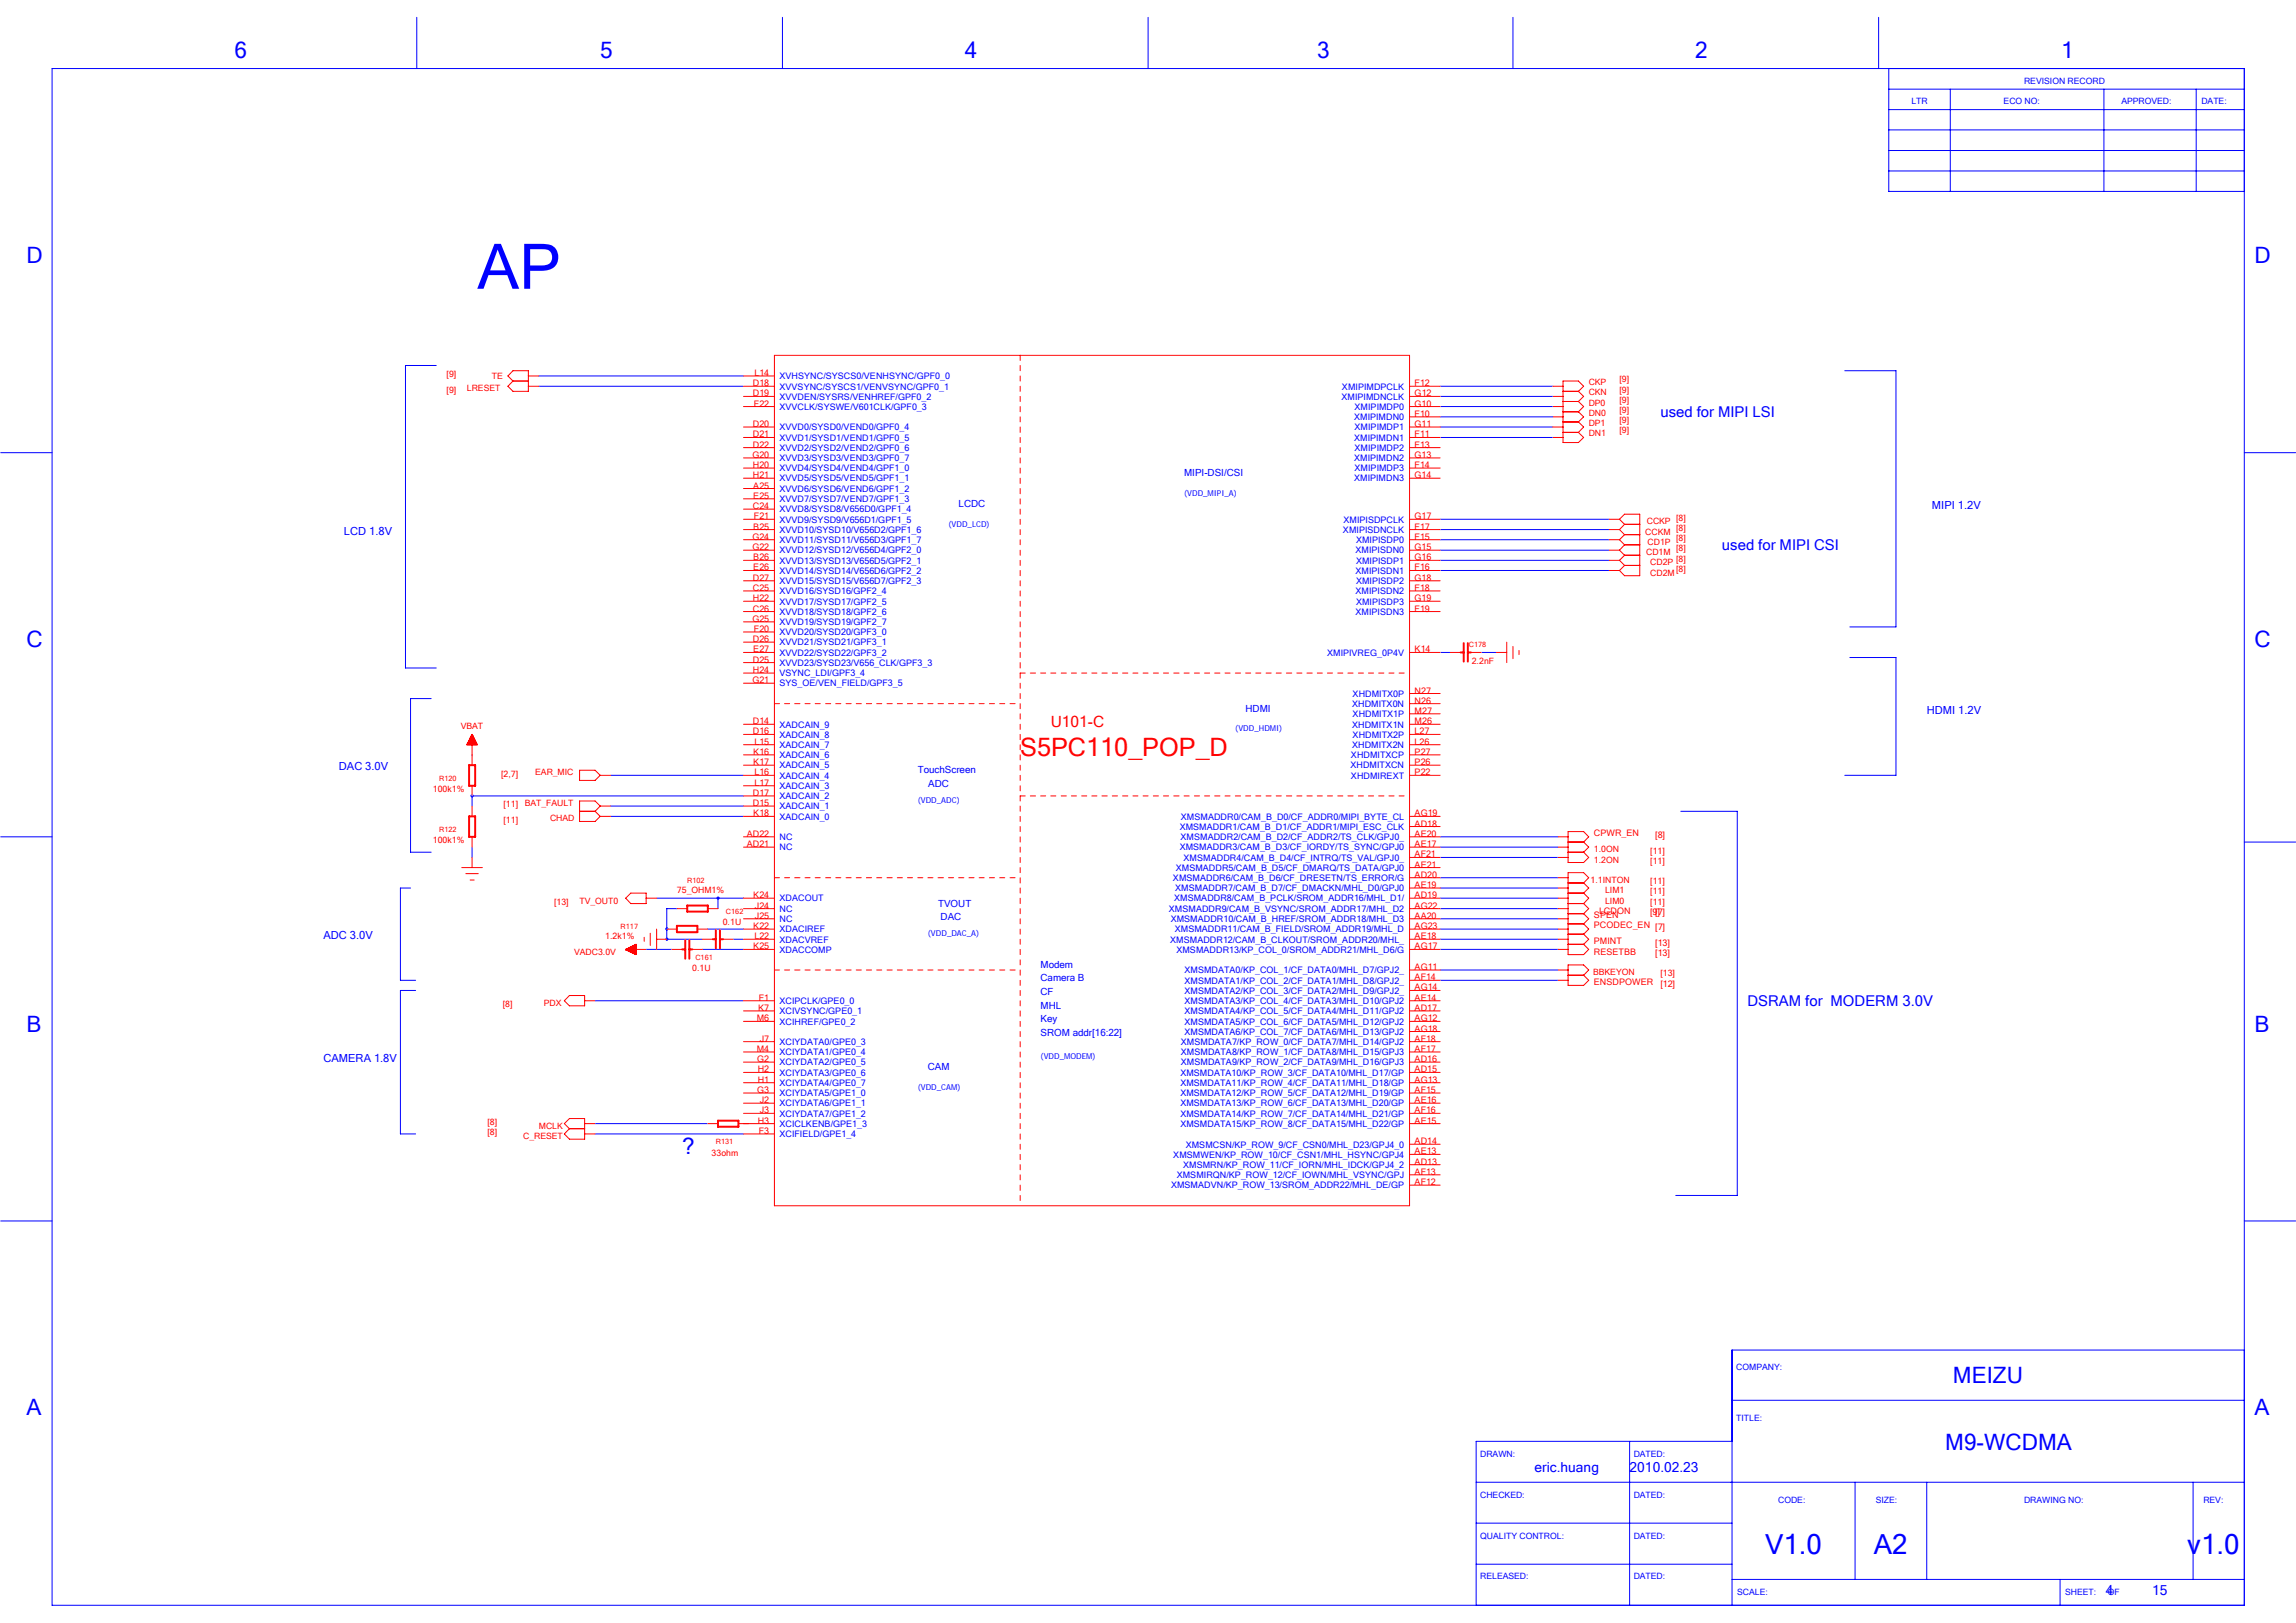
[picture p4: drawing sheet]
<svg xmlns="http://www.w3.org/2000/svg" width="297mm" height="210mm" viewBox="0 0 297 210" stroke-linecap="round" stroke-linejoin="round" font-family="sans-serif">
<defs><g id="words">
<text font-size="8.1" fill="#00f" x="61.8" y="37.4">AP</text>
<g font-size="3.6" fill="#00f">
<text x="228.4" y="201">V1.0</text>
<text x="242.4" y="201">A2</text>
<text x="283" y="201">v1.0</text>
</g>
<text font-size="3.3" fill="#f00" x="132" y="97.8">S5PC110_POP_D</text>
<g font-size="2.9" fill="#00f">
<text x="30.3" y="7.5">6</text>
<text x="77.6" y="7.5">5</text>
<text x="124.8" y="7.5">4</text>
<text x="170.4" y="7.5">3</text>
<text x="219.3" y="7.5">2</text>
<text x="266.6" y="7.5">1</text>
<text x="3.4" y="34.1">D</text>
<text x="291.7" y="34.1">D</text>
<text x="3.4" y="83.8">C</text>
<text x="291.7" y="83.8">C</text>
<text x="3.4" y="133.5">B</text>
<text x="291.7" y="133.5">B</text>
<text x="88.3" y="149.4">?</text>
<text x="252.7" y="178.9">MEIZU</text>
<text x="3.4" y="183.1">A</text>
<text x="291.7" y="183.1">A</text>
<text x="251.7" y="187.5">M9-WCDMA</text>
</g>
<text font-size="2" fill="#f00" x="135.9" y="94.1">U101-C</text>
<g font-size="1.9" fill="#00f">
<text x="214.8" y="53.9">used for MIPI LSI</text>
<text x="222.8" y="71.2">used for MIPI CSI</text>
<text x="226.1" y="130.1">DSRAM for MODERM 3.0V</text>
</g>
<g font-size="1.8" fill="#00f">
<text x="198.5" y="190.4">eric.huang</text>
<text x="210.8" y="190.4">2010.02.23</text>
<text x="272.4" y="206.3">4</text>
<text x="278.4" y="206.3">15</text>
</g>
<g font-size="1.4" fill="#00f">
<text x="249.9" y="65.9">MIPI 1.2V</text>
<text x="44.5" y="69.2">LCD 1.8V</text>
<text x="249.3" y="92.4">HDMI 1.2V</text>
<text x="43.8" y="99.7">DAC 3.0V</text>
<text x="41.9" y="121.5">ADC 3.0V</text>
<text x="41.9" y="137.4">CAMERA 1.8V</text>
</g>
<g font-size="1.3" fill="#00f">
<text x="124" y="65.6">LCDC</text>
<text x="153.2" y="61.6">MIPI-DSI/CSI</text>
<text x="161.1" y="92.1">HDMI</text>
<text x="118.7" y="100.1">TouchScreen</text>
<text x="120.1" y="101.8">ADC</text>
<text x="121.4" y="117.3">TVOUT</text>
<text x="121.7" y="119">DAC</text>
<text x="134.6" y="125.2">Modem</text>
<text x="134.6" y="127">Camera B</text>
<text x="134.6" y="128.7">CF</text>
<text x="134.6" y="130.5">MHL</text>
<text x="134.6" y="132.2">Key</text>
<text x="134.6" y="134">SROM addr[16:22]</text>
<text x="120" y="138.5">CAM</text>
</g>
<g font-size="1.2" fill="#f00">
<text x="97.4" y="50">D18</text>
<text x="97.4" y="51.3">D19</text>
<text x="97.5" y="52.6">F22</text>
<text x="97.6" y="48.6">L14</text>
<text x="183" y="52.6">G10</text>
<text x="183" y="53.9">F10</text>
<text x="183" y="50">F12</text>
<text x="183" y="51.3">G12</text>
<text x="97.3" y="59.2">G20</text>
<text x="97.4" y="55.2">D20</text>
<text x="97.4" y="56.6">D21</text>
<text x="97.4" y="57.9">D22</text>
<text x="183" y="55.2">G11</text>
<text x="183" y="56.6">F11</text>
<text x="183" y="57.9">F13</text>
<text x="183" y="59.2">G13</text>
<text x="97.4" y="60.6">H20</text>
<text x="97.4" y="61.9">H21</text>
<text x="97.4" y="65.9">C24</text>
<text x="97.5" y="63.2">A25</text>
<text x="97.5" y="64.5">E25</text>
<text x="183" y="60.6">F14</text>
<text x="183" y="61.9">G14</text>
<text x="97.3" y="69.8">G24</text>
<text x="97.3" y="71.2">G22</text>
<text x="97.5" y="68.5">B25</text>
<text x="97.5" y="67.2">F21</text>
<text x="183" y="69.8">F15</text>
<text x="183" y="71.2">G15</text>
<text x="183" y="67.2">G17</text>
<text x="183" y="68.5">F17</text>
<text x="97.4" y="75.1">D27</text>
<text x="97.4" y="76.5">C25</text>
<text x="97.4" y="77.8">H22</text>
<text x="97.5" y="72.5">B26</text>
<text x="97.5" y="73.8">E26</text>
<text x="183" y="72.5">G16</text>
<text x="183" y="73.8">F16</text>
<text x="183" y="75.1">G18</text>
<text x="183" y="76.5">F18</text>
<text x="183" y="77.8">G19</text>
<text x="97.3" y="80.5">G25</text>
<text x="97.4" y="79.1">C26</text>
<text x="97.4" y="83.1">D26</text>
<text x="97.5" y="81.8">F20</text>
<text x="183" y="79.1">F19</text>
<text x="97.3" y="88.4">G21</text>
<text x="97.4" y="87.1">H24</text>
<text x="97.4" y="85.7">D25</text>
<text x="97.5" y="84.4">E27</text>
<text x="183" y="89.7">N27</text>
<text x="183" y="84.4">K14</text>
<text x="97.4" y="93.7">D14</text>
<text x="97.4" y="95">D16</text>
<text x="183" y="91">N26</text>
<text x="183" y="92.4">M27</text>
<text x="183" y="93.7">M26</text>
<text x="183" y="95">L27</text>
<text x="97.5" y="97.7">K16</text>
<text x="97.5" y="99">K17</text>
<text x="97.6" y="96.4">L15</text>
<text x="97.6" y="100.3">L16</text>
<text x="97.6" y="101.7">L17</text>
<text x="183" y="96.4">L26</text>
<text x="183" y="97.7">P27</text>
<text x="183" y="99">P26</text>
<text x="183" y="100.3">P22</text>
<text x="97.4" y="103">D17</text>
<text x="97.4" y="104.3">D15</text>
<text x="97.5" y="105.6">K18</text>
<text x="183" y="105.6">AG19</text>
<text x="183" y="106.9">AD18</text>
<text x="96.6" y="108.3">AD22</text>
<text x="96.6" y="109.6">AD21</text>
<text x="183" y="108.3">AE20</text>
<text x="183" y="109.6">AE17</text>
<text x="183" y="110.9">AF21</text>
<text x="183" y="112.2">AE21</text>
<text x="183" y="113.6">AD20</text>
<text x="206.2" y="108.1">CPWR_EN</text>
<text x="214.2" y="108.4">[8]</text>
<text x="97.5" y="116.2">K24</text>
<text x="97.7" y="118.9">J25</text>
<text x="97.7" y="117.6">J24</text>
<text x="183" y="114.9">AE19</text>
<text x="183" y="116.2">AD19</text>
<text x="183" y="117.6">AG22</text>
<text x="183" y="118.9">AA20</text>
<text x="206.2" y="118.7">SPEN</text>
<text x="206.9" y="118.2">LCDON</text>
<text x="213.5" y="118.4">[9]</text>
<text x="214.2" y="118.4">[7]</text>
<text x="97.5" y="120.2">K22</text>
<text x="97.5" y="122.8">K25</text>
<text x="97.6" y="121.5">L22</text>
<text x="183" y="122.8">AG17</text>
<text x="183" y="125.5">AG11</text>
<text x="183" y="120.2">AG23</text>
<text x="183" y="121.5">AE18</text>
<text x="206.2" y="123.5">RESETBB</text>
<text x="206.2" y="122.2">PMINT</text>
<text x="206.2" y="120.1">PCODEC_EN</text>
<text x="214.2" y="123.7">[13]</text>
<text x="214.2" y="122.4">[13]</text>
<text x="214.2" y="120.4">[7]</text>
<text x="98.1" y="130.8">K7</text>
<text x="98.2" y="129.5">F1</text>
<text x="183" y="126.8">AF14</text>
<text x="183" y="128.1">AG14</text>
<text x="183" y="129.5">AE14</text>
<text x="183" y="130.8">AD17</text>
<text x="206.2" y="127.5">ENSDPOWER</text>
<text x="214.8" y="127.7">[12]</text>
<text x="97.9" y="136.1">M4</text>
<text x="97.9" y="132.1">M6</text>
<text x="98" y="137.4">G2</text>
<text x="98.3" y="134.8">J7</text>
<text x="183" y="132.1">AG12</text>
<text x="183" y="133.5">AG18</text>
<text x="183" y="134.8">AF18</text>
<text x="183" y="136.1">AF17</text>
<text x="183" y="137.4">AD16</text>
<text x="98" y="141.4">G3</text>
<text x="98" y="138.7">H2</text>
<text x="98" y="140.1">H1</text>
<text x="98.3" y="142.7">J2</text>
<text x="183" y="138.7">AD15</text>
<text x="183" y="140.1">AG13</text>
<text x="183" y="141.4">AF15</text>
<text x="183" y="142.7">AE16</text>
<text x="98" y="145.4">H3</text>
<text x="98.2" y="146.7">F3</text>
<text x="98.3" y="144">J3</text>
<text x="183" y="144">AF16</text>
<text x="183" y="145.4">AE15</text>
<text x="183" y="148">AD14</text>
<text x="183" y="149.4">AE13</text>
<text x="183" y="150.7">AD13</text>
<text x="183" y="152">AF13</text>
<text x="183" y="153.3">AF12</text>
</g>
<g font-size="1.2" fill="#00f">
<text x="100.8" y="49.1">XVHSYNC/SYSCS0/VENHSYNC/GPF0_0</text>
<text x="100.8" y="50.4">XVVSYNC/SYSCS1/VENVSYNC/GPF0_1</text>
<text x="100.8" y="51.7">XVVDEN/SYSRS/VENHREF/GPF0_2</text>
<text x="100.8" y="53">XVVCLK/SYSWE/V601CLK/GPF0_3</text>
<text x="173.6" y="51.7">XMIPIMDNCLK</text>
<text x="173.6" y="50.4">XMIPIMDPCLK</text>
<text x="175.2" y="53">XMIPIMDP0</text>
<text x="100.8" y="55.7">XVVD0/SYSD0/VEND0/GPF0_4</text>
<text x="100.8" y="57">XVVD1/SYSD1/VEND1/GPF0_5</text>
<text x="100.8" y="58.3">XVVD2/SYSD2/VEND2/GPF0_6</text>
<text x="100.8" y="59.7">XVVD3/SYSD3/VEND3/GPF0_7</text>
<text x="175.2" y="54.4">XMIPIMDN0</text>
<text x="175.2" y="57">XMIPIMDN1</text>
<text x="175.2" y="59.7">XMIPIMDN2</text>
<text x="175.2" y="55.7">XMIPIMDP1</text>
<text x="175.2" y="58.3">XMIPIMDP2</text>
<text x="100.8" y="61">XVVD4/SYSD4/VEND4/GPF1_0</text>
<text x="100.8" y="62.3">XVVD5/SYSD5/VEND5/GPF1_1</text>
<text x="100.8" y="63.6">XVVD6/SYSD6/VEND6/GPF1_2</text>
<text x="100.8" y="65">XVVD7/SYSD7/VEND7/GPF1_3</text>
<text x="175.2" y="62.3">XMIPIMDN3</text>
<text x="175.2" y="61">XMIPIMDP3</text>
<text x="100.8" y="66.3">XVVD8/SYSD8/V656D0/GPF1_4</text>
<text x="100.8" y="67.6">XVVD9/SYSD9/V656D1/GPF1_5</text>
<text x="100.8" y="68.9">XVVD10/SYSD10/V656D2/GPF1_6</text>
<text x="100.8" y="70.3">XVVD11/SYSD11/V656D3/GPF1_7</text>
<text x="100.8" y="71.6">XVVD12/SYSD12/V656D4/GPF2_0</text>
<text x="173.7" y="68.9">XMIPISDNCLK</text>
<text x="173.8" y="67.6">XMIPISDPCLK</text>
<text x="175.4" y="71.6">XMIPISDN0</text>
<text x="175.4" y="70.3">XMIPISDP0</text>
<text x="100.8" y="72.9">XVVD13/SYSD13/V656D5/GPF2_1</text>
<text x="100.8" y="74.2">XVVD14/SYSD14/V656D6/GPF2_2</text>
<text x="100.8" y="75.6">XVVD15/SYSD15/V656D7/GPF2_3</text>
<text x="100.8" y="76.9">XVVD16/SYSD16/GPF2_4</text>
<text x="175.4" y="74.2">XMIPISDN1</text>
<text x="175.4" y="76.9">XMIPISDN2</text>
<text x="175.4" y="72.9">XMIPISDP1</text>
<text x="175.4" y="75.6">XMIPISDP2</text>
<text x="100.8" y="78.2">XVVD17/SYSD17/GPF2_5</text>
<text x="100.8" y="79.5">XVVD18/SYSD18/GPF2_6</text>
<text x="100.8" y="80.9">XVVD19/SYSD19/GPF2_7</text>
<text x="100.8" y="82.2">XVVD20/SYSD20/GPF3_0</text>
<text x="100.8" y="83.5">XVVD21/SYSD21/GPF3_1</text>
<text x="175.4" y="79.5">XMIPISDN3</text>
<text x="175.4" y="78.2">XMIPISDP3</text>
<text x="100.8" y="87.5">VSYNC_LDI/GPF3_4</text>
<text x="100.8" y="88.8">SYS_OE/VEN_FIELD/GPF3_5</text>
<text x="100.8" y="84.8">XVVD22/SYSD22/GPF3_2</text>
<text x="100.8" y="86.1">XVVD23/SYSD23/V656_CLK/GPF3_3</text>
<text x="171.7" y="84.8">XMIPIVREG_0P4V</text>
<text x="100.8" y="94.1">XADCAIN_9</text>
<text x="100.8" y="95.4">XADCAIN_8</text>
<text x="174.9" y="91.5">XHDMITX0N</text>
<text x="174.9" y="94.1">XHDMITX1N</text>
<text x="175" y="90.2">XHDMITX0P</text>
<text x="175" y="92.8">XHDMITX1P</text>
<text x="175" y="95.4">XHDMITX2P</text>
<text x="100.8" y="96.8">XADCAIN_7</text>
<text x="100.8" y="98.1">XADCAIN_6</text>
<text x="100.8" y="99.4">XADCAIN_5</text>
<text x="100.8" y="100.7">XADCAIN_4</text>
<text x="174.7" y="99.4">XHDMITXCN</text>
<text x="174.8" y="98.1">XHDMITXCP</text>
<text x="174.8" y="100.7">XHDMIREXT</text>
<text x="174.9" y="96.8">XHDMITX2N</text>
<text x="100.8" y="102.1">XADCAIN_3</text>
<text x="100.8" y="103.4">XADCAIN_2</text>
<text x="100.8" y="104.7">XADCAIN_1</text>
<text x="100.8" y="106">XADCAIN_0</text>
<text x="152.6" y="107.4">XMSMADDR1/CAM_B_D1/CF_ADDR1/MIPI_ESC_CLK</text>
<text x="152.8" y="106">XMSMADDR0/CAM_B_D0/CF_ADDR0/MIPI_BYTE_CL</text>
<text x="100.8" y="108.7">NC</text>
<text x="100.8" y="110">NC</text>
<text x="151.8" y="114">XMSMADDR6/CAM_B_D6/CF_DRESETN/TS_ERROR/G</text>
<text x="152.1" y="112.7">XMSMADDR5/CAM_B_D5/CF_DMARQ/TS_DATA/GPJ0</text>
<text x="152.6" y="110">XMSMADDR3/CAM_B_D3/CF_IORDY/TS_SYNC/GPJ0</text>
<text x="152.7" y="108.7">XMSMADDR2/CAM_B_D2/CF_ADDR2/TS_CLK/GPJ0_</text>
<text x="153.1" y="111.4">XMSMADDR4/CAM_B_D4/CF_INTRQ/TS_VAL/GPJ0_</text>
<text x="100.8" y="116.6">XDACOUT</text>
<text x="100.8" y="118">NC</text>
<text x="100.8" y="119.3">NC</text>
<text x="151.2" y="118">XMSMADDR9/CAM_B_VSYNC/SROM_ADDR17/MHL_D2</text>
<text x="151.5" y="119.3">XMSMADDR10/CAM_B_HREF/SROM_ADDR18/MHL_D3</text>
<text x="151.9" y="116.6">XMSMADDR8/CAM_B_PCLK/SROM_ADDR16/MHL_D1/</text>
<text x="152" y="115.3">XMSMADDR7/CAM_B_D7/CF_DMACKN/MHL_D0/GPJ0</text>
<text x="100.8" y="120.6">XDACIREF</text>
<text x="100.8" y="121.9">XDACVREF</text>
<text x="100.8" y="123.3">XDACCOMP</text>
<text x="151.4" y="121.9">XMSMADDR12/CAM_B_CLKOUT/SROM_ADDR20/MHL_</text>
<text x="152" y="120.6">XMSMADDR11/CAM_B_FIELD/SROM_ADDR19/MHL_D</text>
<text x="152.2" y="123.3">XMSMADDR13/KP_COL_0/SROM_ADDR21/MHL_D6/G</text>
<text x="153.2" y="125.9">XMSMDATA0/KP_COL_1/CF_DATA0/MHL_D7/GPJ2_</text>
<text x="100.8" y="129.9">XCIPCLK/GPE0_0</text>
<text x="100.8" y="131.2">XCIVSYNC/GPE0_1</text>
<text x="153.2" y="127.3">XMSMDATA1/KP_COL_2/CF_DATA1/MHL_D8/GPJ2_</text>
<text x="153.2" y="128.6">XMSMDATA2/KP_COL_3/CF_DATA2/MHL_D9/GPJ2_</text>
<text x="153.2" y="129.9">XMSMDATA3/KP_COL_4/CF_DATA3/MHL_D10/GPJ2</text>
<text x="153.2" y="131.2">XMSMDATA4/KP_COL_5/CF_DATA4/MHL_D11/GPJ2</text>
<text x="100.8" y="132.6">XCIHREF/GPE0_2</text>
<text x="100.8" y="135.2">XCIYDATA0/GPE0_3</text>
<text x="100.8" y="136.5">XCIYDATA1/GPE0_4</text>
<text x="100.8" y="137.8">XCIYDATA2/GPE0_5</text>
<text x="152.8" y="135.2">XMSMDATA7/KP_ROW_0/CF_DATA7/MHL_D14/GPJ2</text>
<text x="152.8" y="136.5">XMSMDATA8/KP_ROW_1/CF_DATA8/MHL_D15/GPJ3</text>
<text x="152.8" y="137.8">XMSMDATA9/KP_ROW_2/CF_DATA9/MHL_D16/GPJ3</text>
<text x="153.2" y="132.6">XMSMDATA5/KP_COL_6/CF_DATA5/MHL_D12/GPJ2</text>
<text x="153.2" y="133.9">XMSMDATA6/KP_COL_7/CF_DATA6/MHL_D13/GPJ2</text>
<text x="100.8" y="139.2">XCIYDATA3/GPE0_6</text>
<text x="100.8" y="140.5">XCIYDATA4/GPE0_7</text>
<text x="100.8" y="141.8">XCIYDATA5/GPE1_0</text>
<text x="100.8" y="143.2">XCIYDATA6/GPE1_1</text>
<text x="152.7" y="139.2">XMSMDATA10/KP_ROW_3/CF_DATA10/MHL_D17/GP</text>
<text x="152.7" y="140.5">XMSMDATA11/KP_ROW_4/CF_DATA11/MHL_D18/GP</text>
<text x="152.7" y="141.8">XMSMDATA12/KP_ROW_5/CF_DATA12/MHL_D19/GP</text>
<text x="152.7" y="143.2">XMSMDATA13/KP_ROW_6/CF_DATA13/MHL_D20/GP</text>
<text x="100.8" y="145.8">XCICLKENB/GPE1_3</text>
<text x="100.8" y="144.5">XCIYDATA7/GPE1_2</text>
<text x="100.8" y="147.1">XCIFIELD/GPE1_4</text>
<text x="151.8" y="149.8">XMSMWEN/KP_ROW_10/CF_CSN1/MHL_HSYNC/GPJ4</text>
<text x="152.7" y="144.5">XMSMDATA14/KP_ROW_7/CF_DATA14/MHL_D21/GP</text>
<text x="152.7" y="145.8">XMSMDATA15/KP_ROW_8/CF_DATA15/MHL_D22/GP</text>
<text x="153.4" y="148.5">XMSMCSN/KP_ROW_9/CF_CSN0/MHL_D23/GPJ4_0</text>
<text x="151.5" y="153.8">XMSMADVN/KP_ROW_13/SROM_ADDR22/MHL_DE/GP</text>
<text x="152.2" y="152.4">XMSMIRQN/KP_ROW_12/CF_IOWN/MHL_VSYNC/GPJ</text>
<text x="153.1" y="151.1">XMSMRN/KP_ROW_11/CF_IORN/MHL_IDCK/GPJ4_2</text>
</g>
<g font-size="1.1" fill="#00f">
<text x="261.9" y="10.9">REVISION RECORD</text>
<text x="247.3" y="13.5">LTR</text>
<text x="259.2" y="13.5">ECO NO:</text>
<text x="274.5" y="13.5">APPROVED:</text>
<text x="284.8" y="13.5">DATE:</text>
<text x="153.2" y="64.1">(VDD_MIPI_A)</text>
<text x="122.7" y="68.1">(VDD_LCD)</text>
<text x="159.8" y="94.6">(VDD_HDMI)</text>
<text x="118.7" y="103.9">(VDD_ADC)</text>
<text x="120" y="121.1">(VDD_DAC_A)</text>
<text x="134.6" y="137">(VDD_MODEM)</text>
<text x="118.7" y="141">(VDD_CAM)</text>
<text x="224.6" y="177.2">COMPANY:</text>
<text x="224.6" y="183.8">TITLE:</text>
<text x="191.5" y="188.4">DRAWN:</text>
<text x="211.4" y="188.4">DATED:</text>
<text x="191.5" y="193.8">CHECKED:</text>
<text x="211.4" y="193.8">DATED:</text>
<text x="230" y="194.4">CODE:</text>
<text x="242.7" y="194.4">SIZE:</text>
<text x="261.9" y="194.4">DRAWING NO:</text>
<text x="285.1" y="194.4">REV:</text>
<text x="191.5" y="199.1">QUALITY CONTROL:</text>
<text x="211.4" y="199.1">DATED:</text>
<text x="191.5" y="204.3">RELEASED:</text>
<text x="211.4" y="204.3">DATED:</text>
<text x="224.8" y="206.3">SCALE:</text>
<text x="267.2" y="206.3">SHEET:</text>
<text x="272.7" y="206.3">OF</text>
</g>
<g font-size="1.1" fill="#f00">
<text x="57.8" y="48.8">[9]</text>
<text x="57.8" y="50.8">[9]</text>
<text x="60.4" y="50.6">LRESET</text>
<text x="63.6" y="49">TE</text>
<text x="205.5" y="49.8">CKP</text>
<text x="205.5" y="51.2">CKN</text>
<text x="205.5" y="52.5">DP0</text>
<text x="205.5" y="53.8">DN0</text>
<text x="209.5" y="49.5">[9]</text>
<text x="209.5" y="50.8">[9]</text>
<text x="209.5" y="52.1">[9]</text>
<text x="209.5" y="53.4">[9]</text>
<text x="205.5" y="55.1">DP1</text>
<text x="205.5" y="56.5">DN1</text>
<text x="209.5" y="54.8">[9]</text>
<text x="209.5" y="56.1">[9]</text>
<text x="212.9" y="69.2">CCKM</text>
<text x="213" y="71.8">CD1M</text>
<text x="213.1" y="67.8">CCKP</text>
<text x="213.2" y="70.5">CD1P</text>
<text x="216.8" y="67.4">[8]</text>
<text x="216.8" y="68.7">[8]</text>
<text x="216.8" y="70">[8]</text>
<text x="216.8" y="71.3">[8]</text>
<text x="213.5" y="73.2">CD2P</text>
<text x="213.5" y="74.5">CD2M</text>
<text x="216.8" y="72.7">[8]</text>
<text x="216.8" y="74">[8]</text>
<text x="190.4" y="85.9">2.2nF</text>
<text x="59.6" y="94.4">VBAT</text>
<text x="64.8" y="100.5">[2,7]</text>
<text x="69.2" y="100.3">EAR_MIC</text>
<text x="56" y="102.5">100k1%</text>
<text x="65.1" y="104.5">[11]</text>
<text x="65.1" y="106.4">[11]</text>
<text x="67.9" y="104.3">BAT_FAULT</text>
<text x="71.2" y="106.3">CHAD</text>
<text x="56" y="109.1">100k1%</text>
<text x="206.2" y="110.3">1.0ON</text>
<text x="206.2" y="111.6">1.2ON</text>
<text x="213.5" y="110.4">[11]</text>
<text x="213.5" y="111.8">[11]</text>
<text x="71.7" y="117">[13]</text>
<text x="75" y="116.9">TV_OUT0</text>
<text x="87.6" y="115.5">75_OHM1%</text>
<text x="93.5" y="119.7">0.1U</text>
<text x="205.8" y="114.2">1.1INTON</text>
<text x="207.7" y="115.5">LIM1</text>
<text x="207.7" y="116.9">LIM0</text>
<text x="213.5" y="114.4">[11]</text>
<text x="213.5" y="115.7">[11]</text>
<text x="213.5" y="117">[11]</text>
<text x="74.3" y="123.5">VADC3.0V</text>
<text x="78.3" y="121.5">1.2k1%</text>
<text x="89.5" y="125.7">0.1U</text>
<text x="65.1" y="130.3">[8]</text>
<text x="70.4" y="130.1">PDX</text>
<text x="206.1" y="126.2">BBKEYON</text>
<text x="214.8" y="126.3">[13]</text>
<text x="63.1" y="145.5">[8]</text>
<text x="63.1" y="146.9">[8]</text>
<text x="67.7" y="147.4">C_RESET</text>
<text x="69.7" y="146">MCLK</text>
<text x="92.1" y="149.5">33ohm</text>
</g>
<g font-size=".9" fill="#f00">
<text x="190" y="83.8">C178</text>
<text x="56.8" y="101">R120</text>
<text x="56.8" y="107.6">R122</text>
<text x="88.9" y="114.2">R102</text>
<text x="93.9" y="118.2">C162</text>
<text x="80.3" y="120.2">R117</text>
<text x="90" y="124.2">C161</text>
<text x="92.6" y="148.1">R131</text>
</g>
</g></defs>
<g fill="none" stroke="#00f" stroke-width=".13">
<path d="M6.7 8.9h283.7v198.8h-283.7zM53.9 2.2v6.7M101.2 2.2v6.7M148.5 2.2v6.7M195.7 2.2v6.7M243 2.2v6.7M244.4 8.9v15.9h46M244.4 16.8h46M244.4 11.5h46M244.4 14.2h46M244.4 19.5h46M252.3 11.5v13.3"/>
<path d="M272.2 11.5v13.3M284.1 11.5v13.3M244.4 22.1h46M.1 58.6h6.6M56.4 47.3h-3.9v39.1h3.9M69.7 48.6h26.5M69.7 50h26.5M186.3 51.3h14.6M186.3 52.6h14.6M186.3 53.9h14.6M186.3 55.2h14.6M186.3 56.6h14.6"/>
<path d="M186.3 50h14.6M238.7 48h6.6v33.1h-6M290.4 58.6h6.6M186.3 67.2h21.9M186.3 68.5h21.9M186.3 69.8h21.9M186.3 71.2h21.9M186.3 72.5h21.9M186.3 73.8h21.9M55.8 90.4h-2.7v19.9h2.7M61.1 97.7h.1M186.3 84.4h1.3"/>
<path d="M191.6 84.4h2M239.3 85.1h6v15.2h-6.6M.1 108.3h6.6M53.1 114.9h-1.3v11.9h2M61.1 103h.1M61.1 103v1.3M61.1 109.6v1.3M61.1 103h35.1M79 100.3h17.2M79 105.6h17.2M79 104.3h17.2M84.9 116.2h11.3"/>
<path d="M87.6 117.6h-1.3v3.9M92.9 116.2v1.4M186.3 114.9h15.3M186.3 108.3h15.3M186.3 117.6h15.3M186.3 116.2h15.3M186.3 118.9h15.3M186.3 109.6h15.3M186.3 110.9h15.3M186.3 113.6h15.3M217.5 105h7.3v49.7h-8M290.4 108.9h6.6"/>
<path d="M53.8 128.1h-2v18.6h2M77 129.5h19.2M83.6 122.8h3.3M86.3 120.2h.1M86.3 121.5h.1M86.3 121.5h4.6M90.9 122.8h5.3M91.6 120.2h4.6M94.9 121.5h1.3M186.3 126.8h15.3M186.3 121.5h15.3M186.3 122.8h15.3"/>
<path d="M186.3 120.2h15.3M186.3 125.5h15.3M.1 158h6.6M77 146.7h19.2M77 145.4h14.6M96.2 145.4h.6M290.4 158h6.6M290.4 174.7h-66.3v33M191 191.8h99.4M191 197.1h33.1M210.8 186.5v21.2M224.1 181.2h66.3"/>
<path d="M224.1 186.5h-33.1v21.2M240 191.8v12.5M249.3 191.8v12.5M283.7 191.8v12.5M191 202.4h33.1M224.1 204.3h66.3M266.5 204.3v3.4"/>
</g>
<g fill="#00f" stroke="#00f" stroke-width=".13">
<path d="M86.2 121.4h.2v.2h-.2z" fill-rule="evenodd"/>
<path d="M61 102.9h.2v.2h-.2z" fill-rule="evenodd"/>
<path d="M86.2 120.1h.2v.2h-.2z" fill-rule="evenodd"/>
<path d="M92.8 116.1h.2v.2h-.2z" fill-rule="evenodd"/>
</g>
<g fill="none" stroke="#f00" stroke-width=".25">
<path d="M60.7 99h.8v2.7h-.8zM189 84.4h.4M189.4 83.2v2.4M189.9 84.4h.4M189.9 83.2v2.4M60.7 105.6h.8v2.7h-.8zM87.6 119.8h2.6v.8h-2.6zM88.9 117.2h2.7v.7h-2.7zM88.3 122.8h.4M88.7 121.6v2.4M89.2 122.8h.4M89.2 121.6v2.4"/>
<path d="M92.2 121.5h.4M92.6 120.3v2.4M93.1 121.5h.4M93.1 120.3v2.4M92.9 145h2.6v.8h-2.6z"/>
</g>
<g fill="none" stroke="#f00" stroke-width=".13">
<path d="M66.4 48h2v2.6h-2l-.7-.6 .7-.7-.7-.7zM66.4 49.3h2M68.4 48.6h1.3M68.4 50h1.3M96.2 55.2h4M96.2 56.6h4M96.2 57.9h4M96.2 59.2h4M96.2 48.6h4M96.2 50h4M96.2 51.3h4M96.2 52.6h4"/>
<path d="M100.2 46h82.2v110h-82.2zM132 46v.6M132 47.3v.7M132 48.6v.7M132 50v.6M132 51.3v.6M132 52.6v.7M132 53.9v.7M132 55.2v.7M132 56.6v.7M132 57.9v.7M132 59.2v.7"/>
<path d="M182.4 55.2h3.9M182.4 56.6h3.9M182.4 57.9h3.9M182.4 59.2h3.9M182.4 50h3.9M182.4 51.3h3.9M182.4 52.6h3.9M182.4 53.9h3.9M200.9 55.2h1.3M200.9 56.6h1.3M200.9 50h1.3M200.9 51.3h1.3"/>
<path d="M200.9 52.6h1.3M200.9 53.9h1.3M202.2 50.6h2M202.2 51.9h2M202.2 53.3h2M202.2 54.6h2M202.2 55.9h2M204.2 50.6l.7-.6-.7-.7h-2v8h2l.7-.7-.7-.7M204.2 50.6l.7 .7-.7 .6M204.2 51.9l.7 .7-.7 .7M204.2 53.3l.7 .6-.7 .7M204.2 54.6l.7 .6-.7 .7"/>
<path d="M96.2 60.6h4M96.2 61.9h4M96.2 63.2h4M96.2 64.5h4M96.2 65.9h4M96.2 67.2h4M96.2 68.5h4M96.2 69.8h4M96.2 71.2h4M96.2 72.5h4M96.2 73.8h4M96.2 75.1h4"/>
<path d="M96.2 76.5h4M96.2 77.8h4M96.2 79.1h4M132 60.6v.6M132 61.9v.6M132 63.2v.7M132 64.5v.7M132 65.9v.6M132 67.2v.6M132 68.5v.7M132 69.8v.7M132 71.2v.6"/>
<path d="M132 72.5v.7M132 73.8v.7M132 75.1v.7M132 76.5v.6M132 77.8v.6M132 79.1v.7M182.4 60.6h3.9M182.4 61.9h3.9M182.4 67.2h3.9M182.4 68.5h3.9M182.4 69.8h3.9M182.4 71.2h3.9"/>
<path d="M182.4 72.5h3.9M182.4 73.8h3.9M182.4 75.1h3.9M182.4 76.5h3.9M182.4 77.8h3.9M182.4 79.1h3.9M208.2 67.2h1.3M208.2 68.5h1.3M208.2 69.8h1.3M208.2 71.2h1.3M208.2 72.5h1.3M208.2 73.8h1.3"/>
<path d="M209.5 67.2l.7 .6M209.5 67.2l.7-.7h1.9v8h-1.9l-.7-.7M209.5 68.5l.7 .7M209.5 69.8l.7 .7M209.5 71.2l.7 .6M209.5 72.5l.7 .7M210.2 67.8h1.9M210.2 69.2h1.9M210.2 67.8l-.7 .7M210.2 70.5h1.9M210.2 69.2l-.7 .6M210.2 71.8h1.9"/>
<path d="M210.2 70.5l-.7 .7M210.2 73.2h1.9M210.2 71.8l-.7 .7M210.2 73.2l-.7 .6M60.4 96.3l1.3 .1M60.5 96.2h1.1v.2M60.5 96.2v.2M60.5 96.1h1.1M60.6 96.1h1v.3M60.6 96.4v-.4h.9v.4M60.6 95.9h.9M60.6 95.9h.9v.5"/>
<path d="M60.6 95.8v.6M60.7 95.8h.8M60.7 95.8h.8v.6M60.7 95.7v.7M60.7 95.7h.7M60.8 95.7h.6v.7M60.8 95.6v.8M60.8 95.6h.6M60.8 95.6h.5v.8M60.8 95.5v.9M60.8 95.5h.5M60.9 95.4h.4v1"/>
<path d="M60.9 95.3h.3v1.1M60.9 95.3v1.1M60.9 95.3h.3M61 95.2h.2v1.2M61 95.2v1.2M61 95.2h.2M61 95.1h.1v1.3M61 95.1v1.3M61 95.1h.1M61.1 95h.1M61.1 95v4M61.1 95l-.7 1.4h1.4"/>
<path d="M61.1 95l.7 1.4M61.3 95.4h-.4v1M61.6 96h-1v.4M61.7 96.2h-1.2l-.1 .2M75 99.7h2l.6 .6-.6 .7h-2zM96.2 87.1h4M96.2 93.7h4M96.2 95h4M96.2 96.4h4M96.2 97.7h4M96.2 99h4M96.2 80.5h4"/>
<path d="M96.2 81.8h4M96.2 83.1h4M96.2 84.4h4M96.2 85.7h4M96.2 88.4h4M100.2 91h.6M101.5 91h.7M102.8 91h.7M104.1 91h.7M105.5 91h.6M106.8 91h.7M108.1 91h.7"/>
<path d="M109.5 91h.6M110.8 91h.6M112.1 91h.7M113.4 91h.7M114.8 91h.6M116.1 91h.6M117.4 91h.7M118.7 91h.7M120 91h.7M121.4 91h.7M122.7 91h.7M124 91h.7"/>
<path d="M125.4 91h.6M126.7 91h.6M128 91h.7M129.3 91h.7M130.7 91h.6M132 80.5v.6M132 81.8v.6M132 83.1v.7M132 84.4v.7M132 85.7v.7M132 88.4v.6M132 89.7v.7"/>
<path d="M132 91v.7M132 92.4v.6M132 93.7v.7M132 95v.7M132 96.4v.6M132 97.7v.6M132 99v.7M132.6 87.1h-.6v.6M133.3 87.1h.7M134.6 87.1h.7M135.9 87.1h.7M137.3 87.1h.7"/>
<path d="M138.6 87.1h.7M139.9 87.1h.7M141.3 87.1h.6M142.6 87.1h.6M143.9 87.1h.7M145.2 87.1h.7M146.6 87.1h.6M147.9 87.1h.6M149.2 87.1h.7M150.5 87.1h.7M151.9 87.1h.6M153.2 87.1h.6"/>
<path d="M154.5 87.1h.7M155.8 87.1h.7M157.1 87.1h.7M158.5 87.1h.6M159.8 87.1h.7M161.1 87.1h.7M162.5 87.1h.6M163.8 87.1h.7M165.1 87.1h.7M166.4 87.1h.7M167.8 87.1h.6M169.1 87.1h.7"/>
<path d="M170.4 87.1h.7M171.7 87.1h.7M173.1 87.1h.6M174.4 87.1h.7M175.7 87.1h.7M177 87.1h.7M178.4 87.1h.6M179.7 87.1h.6M181 87.1h.7M182.4 91h3.9M182.4 93.7h3.9M182.4 95h3.9"/>
<path d="M182.4 96.4h3.9M182.4 97.7h3.9M182.4 99h3.9M182.4 84.4h3.9M182.4 89.7h3.9M182.4 92.4h3.9M187.6 84.4h1.4M190.3 84.4h1.3M193.6 84.4h1.3M194.9 83.1v2.6M195.7 83.6v1.6M196.5 84.2v.5"/>
<path d="M59.7 112.2h2.7M60.3 113h1.6M60.8 113.9h.5M61.1 101.7v1.3M61.1 104.3v1.3M61.1 108.3v1.3M61.1 110.9v1.3M75 105h2M77 105l.6 .6M77.6 100.3h1.4M77.6 105.6h1.4M77.6 104.3h1.4"/>
<path d="M77.6 104.3l-.6-.7h-2v2.7h2l.6-.7M77.6 104.3l-.6 .7M80.9 116.2l.7-.7h2v1.4h-2zM83.6 116.2h1.3M87.6 117.6h1.3M91.6 117.6h1.3M96.2 103h4M96.2 116.2h4M96.2 117.6h4M96.2 100.3h4M96.2 101.7h4M96.2 105.6h4"/>
<path d="M96.2 108.3h4M96.2 109.6h4M96.2 118.9h4M96.2 104.3h4M100.2 113.6h.6M101.5 113.6h.7M102.8 113.6h.7M104.1 113.6h.7M105.5 113.6h.6M106.8 113.6h.7M108.1 113.6h.7M109.5 113.6h.6"/>
<path d="M110.8 113.6h.6M112.1 113.6h.7M113.4 113.6h.7M114.8 113.6h.6M116.1 113.6h.6M117.4 113.6h.7M118.7 113.6h.7M120 113.6h.7M121.4 113.6h.7M122.7 113.6h.7M124 113.6h.7M125.4 113.6h.6"/>
<path d="M126.7 113.6h.6M128 113.6h.7M129.3 113.6h.7M130.7 113.6h.6M132 100.3v.7M132 101.7v.6M132 104.3v.7M132 105.6v.7M132 106.9v.7M132 108.3v.6M132 109.6v.7M132 110.9v.7"/>
<path d="M132 112.2v.7M132 113.6v.6M132 114.9v.6M132 116.2v.7M132 117.6v.6M132 118.9v.6M132.6 103h-.6v.6M133.3 103h.7M134.6 103h.7M135.9 103h.7M137.3 103h.7M138.6 103h.7"/>
<path d="M139.9 103h.7M141.3 103h.6M142.6 103h.6M143.9 103h.7M145.2 103h.7M146.6 103h.6M147.9 103h.6M149.2 103h.7M150.5 103h.7M151.9 103h.6M153.2 103h.6M154.5 103h.7"/>
<path d="M155.8 103h.7M157.1 103h.7M158.5 103h.6M159.8 103h.7M161.1 103h.7M162.5 103h.6M163.8 103h.7M165.1 103h.7M166.4 103h.7M167.8 103h.6M169.1 103h.7M170.4 103h.7"/>
<path d="M171.7 103h.7M173.1 103h.6M174.4 103h.7M175.7 103h.7M177 103h.7M178.4 103h.6M179.7 103h.6M181 103h.7M182.4 113.6h3.9M182.4 116.2h3.9M182.4 117.6h3.9M182.4 100.3h3.9"/>
<path d="M182.4 105.6h3.9M182.4 106.9h3.9M182.4 108.3h3.9M182.4 109.6h3.9M182.4 110.9h3.9M182.4 112.2h3.9M182.4 114.9h3.9M182.4 118.9h3.9M201.6 113.6h1.3M201.6 116.2h1.3M201.6 117.6h1.3M201.6 108.3h1.3"/>
<path d="M201.6 109.6h1.3M201.6 110.9h1.3M201.6 114.9h1.3M201.6 118.9h1.3M202.9 115.5h2M202.9 116.9h2M202.9 118.2h2M202.9 119.5h2M202.9 108.9h2M202.9 110.3h2M202.9 114.2h2M204.9 108.9l.6-.6-.6-.7h-2v4h2l.6-.7-.6-.6"/>
<path d="M204.9 114.2l.6-.6-.6-.7h-2v10.6h2l.6-.7-.6-.6M204.9 118.2l.6 .7-.6 .6M204.9 119.5l.6 .7-.6 .7M204.9 108.9l.6 .7-.6 .7M204.9 114.2l.6 .7-.6 .6M204.9 115.5l.6 .7-.6 .7M204.9 116.9l.6 .7-.6 .6M73.7 128.8h1.9v1.3h-1.9l-.7-.6zM75.6 129.5h1.4M80.9 122.8h.1M80.9 122.8h2.7M80.9 122.8l1.4-.6v1.3z"/>
<path d="M81 122.9h1.3M81 122.8v.1M81.1 123h1.2M81.1 122.8v.1M81.2 123h1.1M81.2 122.7v.3M81.3 123.1h1M81.3 122.7v.3M81.4 123.1h.9M81.4 122.6v.5M81.5 122.6v.6h.8M81.6 122.5v.7"/>
<path d="M81.7 123.2h.6M81.7 122.4v.9M81.8 123.3h.5M81.9 122.4v.9M81.9 123.3h.4M82 122.4v.9M82 123.4h.3M82.1 122.3v1.1M82.1 123.4h.2M82.2 122.2v1.3h.1M82.3 122.8h-1.2v.1M82.3 122.7h-1.1v.3"/>
<path d="M82.3 122.7h-1v.3M82.3 122.6h-.9v.5M82.3 122.6h-.8v.5M82.3 122.5h-.7v.7M82.3 122.5h-.6v.7M82.3 122.4h-.5v.9M82.3 122.4h-.4v.9M82.3 122.3h-.3v1.1M82.3 122.3h-.2v1.1M82.3 122.2l-.1 1.3M83.3 121.3v.5M84.1 120.7v1.6"/>
<path d="M84.9 121.5h1.4M84.9 120.2v2.6M86.3 120.2h1.3M86.9 122.8h1.4M89.6 122.8h1.3M90.2 120.2h1.4M90.9 121.5h1.3M93.5 121.5h1.4M96.2 121.5h4M96.2 122.8h4M96.2 120.2h4M96.2 132.1h4"/>
<path d="M96.2 129.5h4M96.2 130.8h4M96.2 134.8h4M96.2 136.1h4M96.2 137.4h4M96.2 138.7h4M100.2 125.5h.6M101.5 125.5h.7M102.8 125.5h.7M104.1 125.5h.7M105.5 125.5h.6M106.8 125.5h.7"/>
<path d="M108.1 125.5h.7M109.5 125.5h.6M110.8 125.5h.6M112.1 125.5h.7M113.4 125.5h.7M114.8 125.5h.6M116.1 125.5h.6M117.4 125.5h.7M118.7 125.5h.7M120 125.5h.7M121.4 125.5h.7M122.7 125.5h.7"/>
<path d="M124 125.5h.7M125.4 125.5h.6M126.7 125.5h.6M128 125.5h.7M129.3 125.5h.7M130.7 125.5h.6M132 120.2v.7M132 121.5v.7M132 122.8v.7M132 124.2v.6M132 125.5v.7M132 126.8v.7"/>
<path d="M132 128.1v.7M132 129.5v.6M132 130.8v.7M132 132.1v.7M132 133.5v.6M132 134.8v.6M132 136.1v.7M132 137.4v.7M132 138.7v.7M182.4 121.5h3.9M182.4 122.8h3.9M182.4 120.2h3.9"/>
<path d="M182.4 125.5h3.9M182.4 132.1h3.9M182.4 129.5h3.9M182.4 130.8h3.9M182.4 134.8h3.9M182.4 136.1h3.9M182.4 137.4h3.9M182.4 138.7h3.9M182.4 126.8h3.9M182.4 128.1h3.9M182.4 133.5h3.9M201.6 121.5h1.3"/>
<path d="M201.6 122.8h1.3M201.6 120.2h1.3M201.6 125.5h1.3M201.6 126.8h1.3M202.9 124.8h2l.6 .7-.6 .7 .6 .6-.6 .7h-2zM202.9 120.9h2M202.9 126.2h2M202.9 122.2h2M204.9 120.9l.6 .6-.6 .7M73 145.4l.7-.7h1.9v2.7h-1.9l-.7-.7 .7-.7zM73.7 146h1.9M75.6 145.4h1.4"/>
<path d="M75.6 146.7h1.4M91.6 145.4h1.3M95.5 145.4h4.7M96.2 140.1h4M96.2 141.4h4M96.2 142.7h4M96.2 144h4M96.2 146.7h4M132 140.1v.6M132 141.4v.7M132 142.7v.7M132 144v.7"/>
<path d="M132 145.4v.6M132 146.7v.7M132 148v.7M132 149.4v.6M132 150.7v.6M132 152v.7M132 153.3v.7M132 154.7v.6M182.4 145.4h3.9M182.4 140.1h3.9M182.4 141.4h3.9M182.4 142.7h3.9"/>
<path d="M182.4 144h3.9M182.4 148h3.9M182.4 149.4h3.9M182.4 150.7h3.9M182.4 152h3.9M182.4 153.3h3.9"/>
</g>
<use href="#words"/>
</svg>
